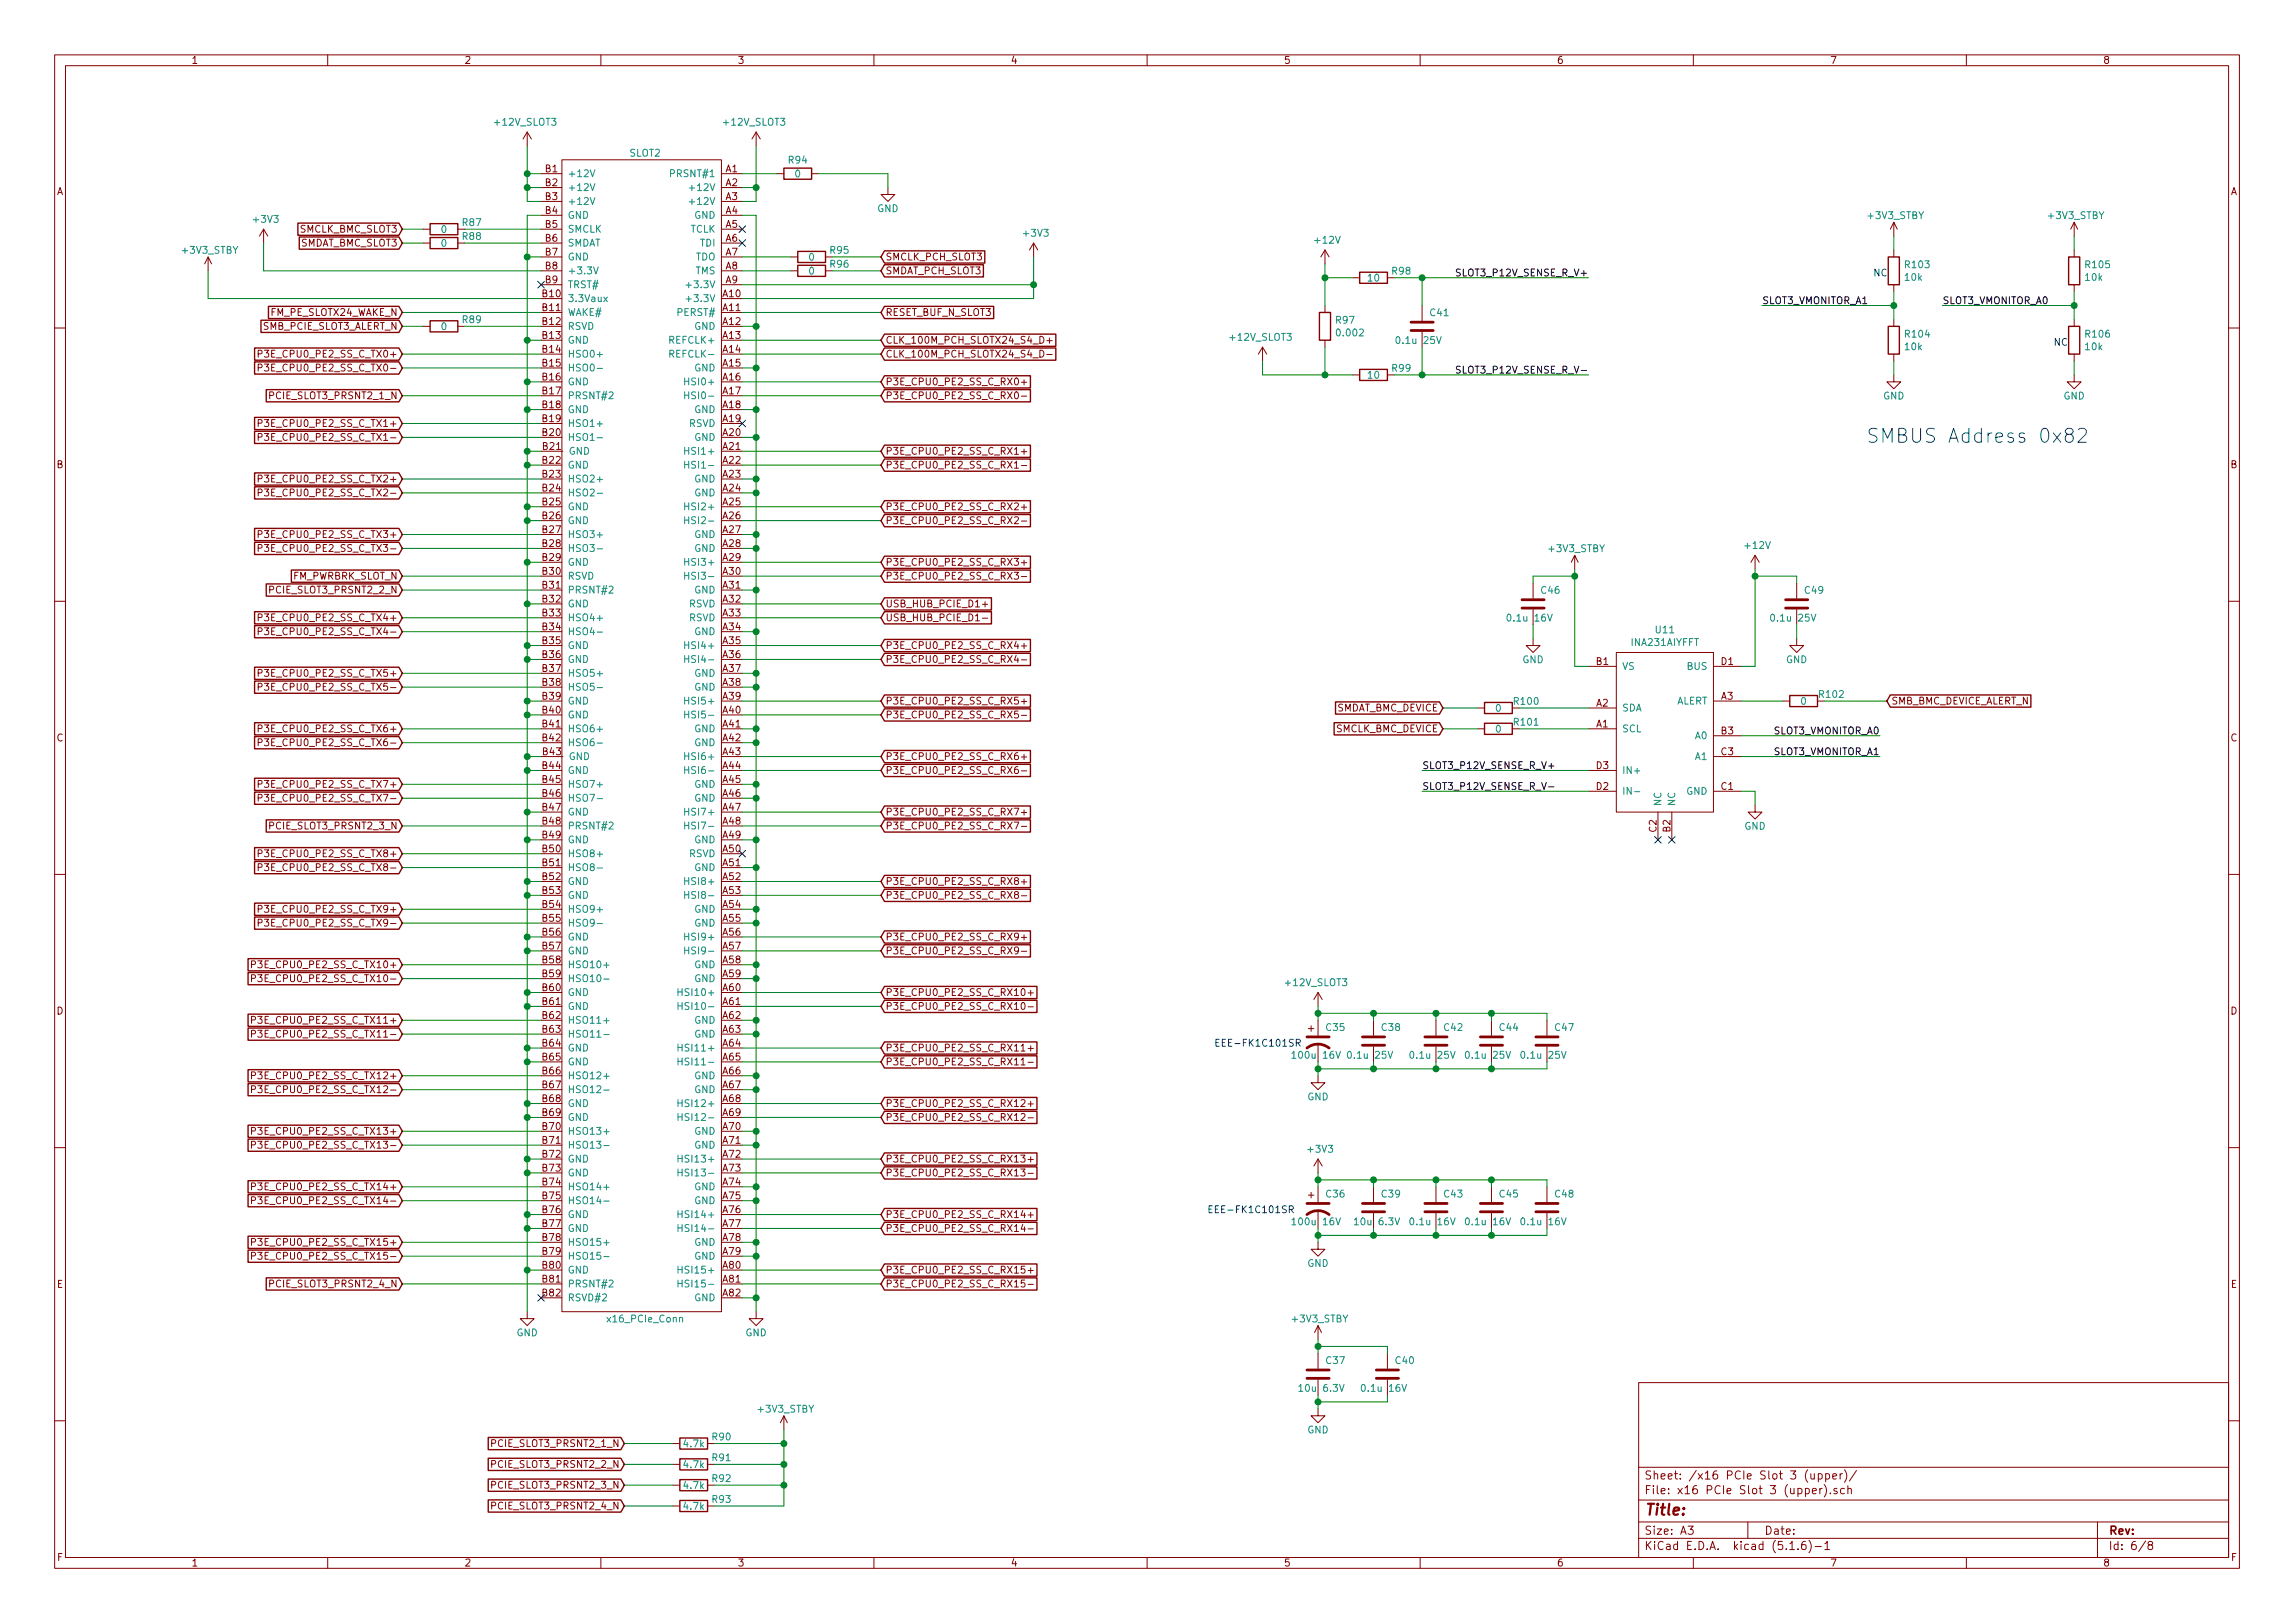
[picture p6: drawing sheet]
<svg xmlns="http://www.w3.org/2000/svg" width="420mm" height="297mm" viewBox="0 0 420 297" stroke-linecap="round" stroke-linejoin="round" font-family="sans-serif">
<defs><g id="words">
<text font-size="3.5" fill="#0000c2" x="341.6" y="81.1">SMBUS Address 0x82</text>
<text font-size="2.8" fill="#840000" x="301" y="277.3">Title:</text>
<g font-size="2.1" fill="#840000">
<text x="301" y="273.5">File: x16 PCIe Slot 3 (upper).sch</text>
<text x="301" y="270.8">Sheet: /x16 PCIe Slot 3 (upper)/</text>
<text x="301" y="280.9">Size: A3</text>
<text x="323" y="280.9">Date:</text>
<text x="386" y="280.9">Rev:</text>
<text x="301" y="283.7">KiCad E.D.A. kicad (5.1.6)-1</text>
<text x="386" y="283.7">Id: 6/8</text>
</g>
<g font-size="1.8" fill="#840000">
<text x="35" y="11.7">1</text>
<text x="85" y="11.7">2</text>
<text x="135" y="11.7">3</text>
<text x="185" y="11.7">4</text>
<text x="235" y="11.7">5</text>
<text x="285" y="11.7">6</text>
<text x="335" y="11.7">7</text>
<text x="385" y="11.7">8</text>
<text x="10.4" y="35.7">A</text>
<text x="99.8" y="31.5">B1</text>
<text x="99.8" y="34.1">B2</text>
<text x="132.9" y="31.5">A1</text>
<text x="132.9" y="34.1">A2</text>
<text x="408.4" y="35.7">A</text>
<text x="99.8" y="36.6">B3</text>
<text x="99.8" y="39.2">B4</text>
<text x="99.8" y="41.7">B5</text>
<text x="132.9" y="36.6">A3</text>
<text x="132.9" y="39.2">A4</text>
<text x="132.9" y="41.7">A5</text>
<text x="54.9" y="42.6">SMCLK_BMC_SLOT3</text>
<text x="54.9" y="45.1">SMDAT_BMC_SLOT3</text>
<text x="99.8" y="44.2">B6</text>
<text x="99.8" y="46.8">B7</text>
<text x="132.9" y="44.2">A6</text>
<text x="132.9" y="46.8">A7</text>
<text x="162.1" y="47.7">SMCLK_PCH_SLOT3</text>
<text x="99.8" y="49.3">B8</text>
<text x="99.8" y="51.9">B9</text>
<text x="132.9" y="49.3">A8</text>
<text x="132.9" y="51.9">A9</text>
<text x="162.1" y="50.2">SMDAT_PCH_SLOT3</text>
<text x="49.5" y="57.8">FM_PE_SLOTX24_WAKE_N</text>
<text x="99.3" y="54.4">B10</text>
<text x="99.3" y="56.9">B11</text>
<text x="99.3" y="59.5">B12</text>
<text x="132.4" y="54.4">A10</text>
<text x="132.4" y="56.9">A11</text>
<text x="132.4" y="59.5">A12</text>
<text x="162.1" y="57.8">RESET_BUF_N_SLOT3</text>
<text x="48" y="60.4">SMB_PCIE_SLOT3_ALERT_N</text>
<text x="48.6" y="65.4">P3E_CPU0_PE2_SS_C_TX0+</text>
<text x="99.3" y="62">B13</text>
<text x="99.3" y="64.6">B14</text>
<text x="132.4" y="62">A13</text>
<text x="132.4" y="64.6">A14</text>
<text x="162.1" y="62.9">CLK_100M_PCH_SLOTX24_S4_D+</text>
<text x="162.1" y="65.4">CLK_100M_PCH_SLOTX24_S4_D-</text>
<text x="49.1" y="68">P3E_CPU0_PE2_SS_C_TX0-</text>
<text x="99.3" y="67.1">B15</text>
<text x="99.3" y="69.6">B16</text>
<text x="132.4" y="67.1">A15</text>
<text x="132.4" y="69.6">A16</text>
<text x="162.1" y="70.5">P3E_CPU0_PE2_SS_C_RX0+</text>
<text x="49.9" y="73.1">PCIE_SLOT3_PRSNT2_1_N</text>
<text x="99.3" y="72.2">B17</text>
<text x="99.3" y="74.7">B18</text>
<text x="99.3" y="77.3">B19</text>
<text x="132.4" y="72.2">A17</text>
<text x="132.4" y="74.7">A18</text>
<text x="132.4" y="77.3">A19</text>
<text x="162.1" y="73.1">P3E_CPU0_PE2_SS_C_RX0-</text>
<text x="48.6" y="78.1">P3E_CPU0_PE2_SS_C_TX1+</text>
<text x="49.1" y="80.7">P3E_CPU0_PE2_SS_C_TX1-</text>
<text x="99.3" y="79.8">B20</text>
<text x="99.4" y="82.3">B21</text>
<text x="132.4" y="79.8">A20</text>
<text x="132.4" y="82.3">A21</text>
<text x="162.1" y="83.2">P3E_CPU0_PE2_SS_C_RX1+</text>
<text x="10.4" y="85.7">B</text>
<text x="48.6" y="88.3">P3E_CPU0_PE2_SS_C_TX2+</text>
<text x="99.3" y="84.9">B22</text>
<text x="99.3" y="87.4">B23</text>
<text x="99.3" y="90">B24</text>
<text x="132.4" y="84.9">A22</text>
<text x="132.4" y="87.4">A23</text>
<text x="132.4" y="90">A24</text>
<text x="162.1" y="85.8">P3E_CPU0_PE2_SS_C_RX1-</text>
<text x="408.4" y="85.7">B</text>
<text x="49.1" y="90.8">P3E_CPU0_PE2_SS_C_TX2-</text>
<text x="99.3" y="92.5">B25</text>
<text x="99.3" y="95">B26</text>
<text x="132.4" y="92.5">A25</text>
<text x="132.4" y="95">A26</text>
<text x="162.1" y="93.4">P3E_CPU0_PE2_SS_C_RX2+</text>
<text x="162.1" y="95.9">P3E_CPU0_PE2_SS_C_RX2-</text>
<text x="48.6" y="98.5">P3E_CPU0_PE2_SS_C_TX3+</text>
<text x="49.1" y="101">P3E_CPU0_PE2_SS_C_TX3-</text>
<text x="99.3" y="97.6">B27</text>
<text x="99.3" y="100.1">B28</text>
<text x="132.4" y="97.6">A27</text>
<text x="132.4" y="100.1">A28</text>
<text x="53.4" y="106.1">FM_PWRBRK_SLOT_N</text>
<text x="99.3" y="102.7">B29</text>
<text x="99.3" y="105.2">B30</text>
<text x="99.3" y="107.7">B31</text>
<text x="132.4" y="102.7">A29</text>
<text x="132.4" y="105.2">A30</text>
<text x="132.4" y="107.7">A31</text>
<text x="162.1" y="106.1">P3E_CPU0_PE2_SS_C_RX3-</text>
<text x="162.1" y="103.5">P3E_CPU0_PE2_SS_C_RX3+</text>
<text x="48.6" y="113.7">P3E_CPU0_PE2_SS_C_TX4+</text>
<text x="49.9" y="108.6">PCIE_SLOT3_PRSNT2_2_N</text>
<text x="99.3" y="110.3">B32</text>
<text x="99.3" y="112.8">B33</text>
<text x="132.4" y="110.3">A32</text>
<text x="132.4" y="112.8">A33</text>
<text x="162.1" y="111.2">USB_HUB_PCIE_D1+</text>
<text x="162.1" y="113.7">USB_HUB_PCIE_D1-</text>
<text x="49.1" y="116.2">P3E_CPU0_PE2_SS_C_TX4-</text>
<text x="99.3" y="115.4">B34</text>
<text x="99.3" y="117.9">B35</text>
<text x="132.4" y="115.4">A34</text>
<text x="132.4" y="117.9">A35</text>
<text x="162.1" y="118.8">P3E_CPU0_PE2_SS_C_RX4+</text>
<text x="48.6" y="123.9">P3E_CPU0_PE2_SS_C_TX5+</text>
<text x="99.3" y="120.4">B36</text>
<text x="99.3" y="123">B37</text>
<text x="99.3" y="125.5">B38</text>
<text x="132.4" y="120.4">A36</text>
<text x="132.4" y="123">A37</text>
<text x="132.4" y="125.5">A38</text>
<text x="162.1" y="121.3">P3E_CPU0_PE2_SS_C_RX4-</text>
<text x="292.3" y="121.7">B1</text>
<text x="315.1" y="121.7">D1</text>
<text x="49.1" y="126.4">P3E_CPU0_PE2_SS_C_TX5-</text>
<text x="99.3" y="128.1">B39</text>
<text x="99.3" y="130.6">B40</text>
<text x="132.4" y="128.1">A39</text>
<text x="132.4" y="130.6">A40</text>
<text x="162.1" y="128.9">P3E_CPU0_PE2_SS_C_RX5+</text>
<text x="162.1" y="131.5">P3E_CPU0_PE2_SS_C_RX5-</text>
<text x="244.5" y="130.2">SMDAT_BMC_DEVICE</text>
<text x="292.3" y="129.3">A2</text>
<text x="315.1" y="128.1">A3</text>
<text x="346.2" y="128.9">SMB_BMC_DEVICE_ALERT_N</text>
<text x="10.4" y="135.7">C</text>
<text x="48.6" y="134">P3E_CPU0_PE2_SS_C_TX6+</text>
<text x="49.1" y="136.6">P3E_CPU0_PE2_SS_C_TX6-</text>
<text x="99.3" y="133.1">B41</text>
<text x="99.3" y="135.7">B42</text>
<text x="132.4" y="133.1">A41</text>
<text x="132.4" y="135.7">A42</text>
<text x="244.5" y="134">SMCLK_BMC_DEVICE</text>
<text x="292.3" y="133.1">A1</text>
<text x="315.1" y="134.4">B3</text>
<text x="408.4" y="135.7">C</text>
<text x="99.3" y="140.8">B44</text>
<text x="99.3" y="143.3">B45</text>
<text x="99.4" y="138.2">B43</text>
<text x="132.4" y="138.2">A43</text>
<text x="132.4" y="140.8">A44</text>
<text x="132.4" y="143.3">A45</text>
<text x="162.1" y="139.1">P3E_CPU0_PE2_SS_C_RX6+</text>
<text x="162.1" y="141.6">P3E_CPU0_PE2_SS_C_RX6-</text>
<text x="292.3" y="140.8">D3</text>
<text x="315.1" y="138.2">C3</text>
<text x="48.6" y="144.2">P3E_CPU0_PE2_SS_C_TX7+</text>
<text x="49.1" y="146.7">P3E_CPU0_PE2_SS_C_TX7-</text>
<text x="99.3" y="145.8">B46</text>
<text x="99.3" y="148.4">B47</text>
<text x="132.4" y="145.8">A46</text>
<text x="132.4" y="148.4">A47</text>
<text x="162.1" y="149.3">P3E_CPU0_PE2_SS_C_RX7+</text>
<text x="292.3" y="144.6">D2</text>
<text x="315.1" y="144.6">C1</text>
<text x="49.9" y="151.8">PCIE_SLOT3_PRSNT2_3_N</text>
<text x="99.3" y="150.9">B48</text>
<text x="99.3" y="153.5">B49</text>
<text x="99.3" y="156">B50</text>
<text x="132.4" y="150.9">A48</text>
<text x="132.4" y="153.5">A49</text>
<text x="132.4" y="156">A50</text>
<text x="162.1" y="151.8">P3E_CPU0_PE2_SS_C_RX7-</text>
<text x="303.3" y="152.3" transform="rotate(-90 303.3 152.3)">C2</text>
<text x="305.8" y="152.3" transform="rotate(-90 305.8 152.3)">B2</text>
<text x="48.6" y="156.9">P3E_CPU0_PE2_SS_C_TX8+</text>
<text x="49.1" y="159.4">P3E_CPU0_PE2_SS_C_TX8-</text>
<text x="99.3" y="158.5">B51</text>
<text x="99.3" y="161.1">B52</text>
<text x="132.4" y="158.5">A51</text>
<text x="132.4" y="161.1">A52</text>
<text x="162.1" y="162">P3E_CPU0_PE2_SS_C_RX8+</text>
<text x="48.6" y="167">P3E_CPU0_PE2_SS_C_TX9+</text>
<text x="99.3" y="163.6">B53</text>
<text x="99.3" y="166.2">B54</text>
<text x="132.4" y="163.6">A53</text>
<text x="132.4" y="166.2">A54</text>
<text x="162.1" y="164.5">P3E_CPU0_PE2_SS_C_RX8-</text>
<text x="49.1" y="169.6">P3E_CPU0_PE2_SS_C_TX9-</text>
<text x="99.3" y="168.7">B55</text>
<text x="99.3" y="171.2">B56</text>
<text x="99.3" y="173.8">B57</text>
<text x="132.4" y="168.7">A55</text>
<text x="132.4" y="171.2">A56</text>
<text x="132.4" y="173.8">A57</text>
<text x="162.1" y="172.1">P3E_CPU0_PE2_SS_C_RX9+</text>
<text x="47.7" y="177.2">P3E_CPU0_PE2_SS_C_TX10+</text>
<text x="48.1" y="179.7">P3E_CPU0_PE2_SS_C_TX10-</text>
<text x="99.3" y="176.3">B58</text>
<text x="99.3" y="178.9">B59</text>
<text x="132.4" y="176.3">A58</text>
<text x="132.4" y="178.9">A59</text>
<text x="162.1" y="174.7">P3E_CPU0_PE2_SS_C_RX9-</text>
<text x="10.4" y="185.7">D</text>
<text x="99.3" y="181.4">B60</text>
<text x="99.3" y="183.9">B61</text>
<text x="132.4" y="181.4">A60</text>
<text x="132.4" y="183.9">A61</text>
<text x="162.1" y="182.3">P3E_CPU0_PE2_SS_C_RX10+</text>
<text x="162.1" y="184.8">P3E_CPU0_PE2_SS_C_RX10-</text>
<text x="408.4" y="185.7">D</text>
<text x="47.7" y="187.4">P3E_CPU0_PE2_SS_C_TX11+</text>
<text x="48.1" y="189.9">P3E_CPU0_PE2_SS_C_TX11-</text>
<text x="99.3" y="186.5">B62</text>
<text x="99.3" y="189">B63</text>
<text x="99.3" y="191.6">B64</text>
<text x="132.4" y="186.5">A62</text>
<text x="132.4" y="189">A63</text>
<text x="132.4" y="191.6">A64</text>
<text x="47.7" y="197.5">P3E_CPU0_PE2_SS_C_TX12+</text>
<text x="99.3" y="194.1">B65</text>
<text x="99.3" y="196.6">B66</text>
<text x="132.4" y="194.1">A65</text>
<text x="132.4" y="196.6">A66</text>
<text x="162.1" y="192.4">P3E_CPU0_PE2_SS_C_RX11+</text>
<text x="162.1" y="195">P3E_CPU0_PE2_SS_C_RX11-</text>
<text x="48.1" y="200.1">P3E_CPU0_PE2_SS_C_TX12-</text>
<text x="99.3" y="199.2">B67</text>
<text x="99.3" y="201.7">B68</text>
<text x="132.4" y="199.2">A67</text>
<text x="132.4" y="201.7">A68</text>
<text x="162.1" y="202.6">P3E_CPU0_PE2_SS_C_RX12+</text>
<text x="47.7" y="207.7">P3E_CPU0_PE2_SS_C_TX13+</text>
<text x="99.3" y="204.3">B69</text>
<text x="99.3" y="206.8">B70</text>
<text x="99.3" y="209.3">B71</text>
<text x="132.4" y="204.3">A69</text>
<text x="132.4" y="206.8">A70</text>
<text x="132.4" y="209.3">A71</text>
<text x="162.1" y="205.1">P3E_CPU0_PE2_SS_C_RX12-</text>
<text x="48.1" y="210.2">P3E_CPU0_PE2_SS_C_TX13-</text>
<text x="99.3" y="211.9">B72</text>
<text x="99.3" y="214.4">B73</text>
<text x="132.4" y="211.9">A72</text>
<text x="132.4" y="214.4">A73</text>
<text x="162.1" y="212.8">P3E_CPU0_PE2_SS_C_RX13+</text>
<text x="162.1" y="215.3">P3E_CPU0_PE2_SS_C_RX13-</text>
<text x="47.7" y="217.8">P3E_CPU0_PE2_SS_C_TX14+</text>
<text x="48.1" y="220.4">P3E_CPU0_PE2_SS_C_TX14-</text>
<text x="99.3" y="217">B74</text>
<text x="99.3" y="219.5">B75</text>
<text x="132.4" y="217">A74</text>
<text x="132.4" y="219.5">A75</text>
<text x="99.3" y="222">B76</text>
<text x="99.3" y="224.6">B77</text>
<text x="99.3" y="227.1">B78</text>
<text x="132.4" y="222">A76</text>
<text x="132.4" y="224.6">A77</text>
<text x="132.4" y="227.1">A78</text>
<text x="162.1" y="222.9">P3E_CPU0_PE2_SS_C_RX14+</text>
<text x="162.1" y="225.5">P3E_CPU0_PE2_SS_C_RX14-</text>
<text x="47.7" y="228">P3E_CPU0_PE2_SS_C_TX15+</text>
<text x="48.1" y="230.5">P3E_CPU0_PE2_SS_C_TX15-</text>
<text x="99.3" y="229.7">B79</text>
<text x="99.3" y="232.2">B80</text>
<text x="132.4" y="229.7">A79</text>
<text x="132.4" y="232.2">A80</text>
<text x="162.1" y="233.1">P3E_CPU0_PE2_SS_C_RX15+</text>
<text x="10.4" y="235.7">E</text>
<text x="49.9" y="235.6">PCIE_SLOT3_PRSNT2_4_N</text>
<text x="99.3" y="234.7">B81</text>
<text x="99.3" y="237.3">B82</text>
<text x="132.4" y="234.7">A81</text>
<text x="132.4" y="237.3">A82</text>
<text x="162.1" y="235.6">P3E_CPU0_PE2_SS_C_RX15-</text>
<text x="408.4" y="235.7">E</text>
<text x="90.5" y="268.6">PCIE_SLOT3_PRSNT2_2_N</text>
<text x="90.5" y="264.8">PCIE_SLOT3_PRSNT2_1_N</text>
<text x="90.5" y="272.5">PCIE_SLOT3_PRSNT2_3_N</text>
<text x="90.5" y="276.3">PCIE_SLOT3_PRSNT2_4_N</text>
<text x="10.5" y="285.7">F</text>
<text x="35" y="286.7">1</text>
<text x="85" y="286.7">2</text>
<text x="135" y="286.7">3</text>
<text x="185" y="286.7">4</text>
<text x="235" y="286.7">5</text>
<text x="285" y="286.7">6</text>
<text x="335" y="286.7">7</text>
<text x="385" y="286.7">8</text>
<text x="408.5" y="285.7">F</text>
</g>
<g font-size="1.8" fill="#008484">
<text x="90.7" y="23">+12V_SLOT3</text>
<text x="132.6" y="23">+12V_SLOT3</text>
<text x="115.3" y="28.7">SLOT2</text>
<text x="144.4" y="29.9">R94</text>
<text x="103.9" y="32.4">+12V</text>
<text x="103.9" y="35">+12V</text>
<text x="123.1" y="32.4">PRSNT#1</text>
<text x="126.9" y="35">+12V</text>
<text x="145.6" y="32.5">0</text>
<text x="46.6" y="40.8">+3V3</text>
<text x="84.7" y="41.4">R87</text>
<text x="103.9" y="37.5">+12V</text>
<text x="103.9" y="40">GND</text>
<text x="126.9" y="37.5">+12V</text>
<text x="127.1" y="40">GND</text>
<text x="160.6" y="38.8">GND</text>
<text x="342.1" y="40.1">+3V3_STBY</text>
<text x="375.1" y="40.1">+3V3_STBY</text>
<text x="33.5" y="46.4">+3V3_STBY</text>
<text x="80.8" y="45.2">0</text>
<text x="80.8" y="42.6">0</text>
<text x="84.7" y="43.9">R88</text>
<text x="103.9" y="42.6">SMCLK</text>
<text x="103.9" y="45.1">SMDAT</text>
<text x="103.9" y="47.7">GND</text>
<text x="126.3" y="42.6">TCLK</text>
<text x="127.3" y="47.7">TDO</text>
<text x="128.2" y="45.1">TDI</text>
<text x="148.1" y="47.7">0</text>
<text x="152" y="46.4">R95</text>
<text x="187.5" y="43.3">+3V3</text>
<text x="240.9" y="44.6">+12V</text>
<text x="103.9" y="50.2">+3.3V</text>
<text x="103.9" y="52.7">TRST#</text>
<text x="126.4" y="52.7">+3.3V</text>
<text x="127.3" y="50.2">TMS</text>
<text x="148.1" y="50.3">0</text>
<text x="152" y="49">R96</text>
<text x="250.5" y="51.5">10</text>
<text x="254.9" y="50.3">R98</text>
<text x="348.8" y="51.4">10k</text>
<text x="348.9" y="49.1">R103</text>
<text x="381.8" y="51.4">10k</text>
<text x="381.9" y="49.1">R105</text>
<text x="84.7" y="59.1">R89</text>
<text x="103.9" y="55.3">3.3Vaux</text>
<text x="103.9" y="57.8">WAKE#</text>
<text x="124.2" y="57.8">PERST#</text>
<text x="126.4" y="55.3">+3.3V</text>
<text x="244.6" y="59.2">R97</text>
<text x="261.9" y="57.9">C41</text>
<text x="80.8" y="60.4">0</text>
<text x="103.9" y="60.4">RSVD</text>
<text x="103.9" y="62.9">GND</text>
<text x="103.9" y="65.4">HSO0+</text>
<text x="122.9" y="62.9">REFCLK+</text>
<text x="123.3" y="65.4">REFCLK-</text>
<text x="127.1" y="60.4">GND</text>
<text x="225.3" y="62.4">+12V_SLOT3</text>
<text x="244.9" y="61.6">0.002</text>
<text x="256.1" y="63">0.1u 25V</text>
<text x="348.8" y="64.1">10k</text>
<text x="348.9" y="61.8">R104</text>
<text x="381.8" y="64.1">10k</text>
<text x="381.9" y="61.8">R106</text>
<text x="103.9" y="68">HSO0-</text>
<text x="103.9" y="70.5">GND</text>
<text x="126.1" y="70.5">HSI0+</text>
<text x="127.1" y="68">GND</text>
<text x="250.5" y="69.3">10</text>
<text x="254.9" y="68">R99</text>
<text x="103.9" y="73.1">PRSNT#2</text>
<text x="103.9" y="75.6">GND</text>
<text x="126.5" y="73.1">HSI0-</text>
<text x="127.1" y="75.6">GND</text>
<text x="344.8" y="73.1">GND</text>
<text x="377.8" y="73.1">GND</text>
<text x="103.9" y="78.1">HSO1+</text>
<text x="103.9" y="80.7">HSO1-</text>
<text x="104.1" y="83.2">GND</text>
<text x="126.1" y="83.2">HSI1+</text>
<text x="126.2" y="78.1">RSVD</text>
<text x="127.1" y="80.7">GND</text>
<text x="103.9" y="85.8">GND</text>
<text x="103.9" y="88.3">HSO2+</text>
<text x="126.5" y="85.8">HSI1-</text>
<text x="127.1" y="88.3">GND</text>
<text x="103.9" y="90.8">HSO2-</text>
<text x="103.9" y="93.4">GND</text>
<text x="103.9" y="95.9">GND</text>
<text x="126.1" y="93.4">HSI2+</text>
<text x="126.5" y="95.9">HSI2-</text>
<text x="127.1" y="90.8">GND</text>
<text x="103.9" y="98.5">HSO3+</text>
<text x="103.9" y="101">HSO3-</text>
<text x="127.1" y="98.5">GND</text>
<text x="127.1" y="101">GND</text>
<text x="283.6" y="101.1">+3V3_STBY</text>
<text x="319.6" y="100.5">+12V</text>
<text x="103.9" y="103.5">GND</text>
<text x="103.9" y="106.1">RSVD</text>
<text x="126.1" y="103.5">HSI3+</text>
<text x="126.5" y="106.1">HSI3-</text>
<text x="103.9" y="108.6">PRSNT#2</text>
<text x="103.9" y="111.2">GND</text>
<text x="103.9" y="113.7">HSO4+</text>
<text x="126.2" y="111.2">RSVD</text>
<text x="126.2" y="113.7">RSVD</text>
<text x="127.1" y="108.6">GND</text>
<text x="276.4" y="113.8">0.1u 16V</text>
<text x="282.2" y="108.7">C46</text>
<text x="324.7" y="113.8">0.1u 25V</text>
<text x="330.5" y="108.7">C49</text>
<text x="103.9" y="116.2">HSO4-</text>
<text x="103.9" y="118.8">GND</text>
<text x="126.1" y="118.8">HSI4+</text>
<text x="127.1" y="116.2">GND</text>
<text x="298.7" y="118.2">INA231AIYFFT</text>
<text x="303.2" y="115.9">U11</text>
<text x="103.9" y="121.3">GND</text>
<text x="103.9" y="123.9">HSO5+</text>
<text x="126.5" y="121.3">HSI4-</text>
<text x="127.1" y="123.9">GND</text>
<text x="278.7" y="121.4">GND</text>
<text x="296.9" y="122.6">VS</text>
<text x="308.9" y="122.6">BUS</text>
<text x="327" y="121.4">GND</text>
<text x="103.9" y="126.4">HSO5-</text>
<text x="103.9" y="128.9">GND</text>
<text x="103.9" y="131.5">GND</text>
<text x="126.1" y="128.9">HSI5+</text>
<text x="126.5" y="131.5">HSI5-</text>
<text x="127.1" y="126.4">GND</text>
<text x="273.8" y="130.3">0</text>
<text x="277.3" y="129">R100</text>
<text x="296.9" y="130.2">SDA</text>
<text x="306.8" y="128.9">ALERT</text>
<text x="329.7" y="129">0</text>
<text x="333.2" y="127.7">R102</text>
<text x="103.9" y="134">HSO6+</text>
<text x="103.9" y="136.6">HSO6-</text>
<text x="127.1" y="134">GND</text>
<text x="127.1" y="136.6">GND</text>
<text x="273.8" y="134.1">0</text>
<text x="277.3" y="132.8">R101</text>
<text x="296.9" y="134">SCL</text>
<text x="310.4" y="135.3">A0</text>
<text x="103.9" y="141.6">GND</text>
<text x="104.1" y="139.1">GND</text>
<text x="126.1" y="139.1">HSI6+</text>
<text x="126.5" y="141.6">HSI6-</text>
<text x="296.9" y="141.6">IN+</text>
<text x="310.4" y="139.1">A1</text>
<text x="103.9" y="144.2">HSO7+</text>
<text x="103.9" y="146.7">HSO7-</text>
<text x="103.9" y="149.3">GND</text>
<text x="126.1" y="149.3">HSI7+</text>
<text x="127.1" y="144.2">GND</text>
<text x="127.1" y="146.7">GND</text>
<text x="296.9" y="145.5">IN-</text>
<text x="304.2" y="147.6" transform="rotate(-90 304.2 147.6)">NC</text>
<text x="306.7" y="147.6" transform="rotate(-90 306.7 147.6)">NC</text>
<text x="308.7" y="145.5">GND</text>
<text x="103.9" y="151.8">PRSNT#2</text>
<text x="103.9" y="154.3">GND</text>
<text x="126.5" y="151.8">HSI7-</text>
<text x="127.1" y="154.3">GND</text>
<text x="319.4" y="151.9">GND</text>
<text x="103.9" y="156.9">HSO8+</text>
<text x="103.9" y="159.4">HSO8-</text>
<text x="103.9" y="162">GND</text>
<text x="126.1" y="162">HSI8+</text>
<text x="126.2" y="156.9">RSVD</text>
<text x="127.1" y="159.4">GND</text>
<text x="103.9" y="164.5">GND</text>
<text x="103.9" y="167">HSO9+</text>
<text x="126.5" y="164.5">HSI8-</text>
<text x="127.1" y="167">GND</text>
<text x="103.9" y="169.6">HSO9-</text>
<text x="103.9" y="172.1">GND</text>
<text x="126.1" y="172.1">HSI9+</text>
<text x="127.1" y="169.6">GND</text>
<text x="103.9" y="174.7">GND</text>
<text x="103.9" y="177.2">HSO10+</text>
<text x="103.9" y="179.7">HSO10-</text>
<text x="126.5" y="174.7">HSI9-</text>
<text x="127.1" y="177.2">GND</text>
<text x="127.1" y="179.7">GND</text>
<text x="103.9" y="182.3">GND</text>
<text x="103.9" y="184.8">GND</text>
<text x="125.1" y="182.3">HSI10+</text>
<text x="125.6" y="184.8">HSI10-</text>
<text x="235.5" y="180.5">+12V_SLOT3</text>
<text x="103.9" y="187.4">HSO11+</text>
<text x="103.9" y="189.9">HSO11-</text>
<text x="127.1" y="187.4">GND</text>
<text x="127.1" y="189.9">GND</text>
<text x="242.8" y="188.7">C35</text>
<text x="253" y="188.7">C38</text>
<text x="264.4" y="188.7">C42</text>
<text x="274.6" y="188.7">C44</text>
<text x="284.8" y="188.7">C47</text>
<text x="103.9" y="192.4">GND</text>
<text x="103.9" y="195">GND</text>
<text x="103.9" y="197.5">HSO12+</text>
<text x="125.1" y="192.4">HSI11+</text>
<text x="125.6" y="195">HSI11-</text>
<text x="127.1" y="197.5">GND</text>
<text x="237.1" y="193.8">100u 16V</text>
<text x="247.2" y="193.8">0.1u 25V</text>
<text x="258.6" y="193.8">0.1u 25V</text>
<text x="268.8" y="193.8">0.1u 25V</text>
<text x="278.9" y="193.8">0.1u 25V</text>
<text x="103.9" y="200.1">HSO12-</text>
<text x="103.9" y="202.6">GND</text>
<text x="125.1" y="202.6">HSI12+</text>
<text x="127.1" y="200.1">GND</text>
<text x="239.3" y="201.4">GND</text>
<text x="103.9" y="205.1">GND</text>
<text x="103.9" y="207.7">HSO13+</text>
<text x="125.6" y="205.1">HSI12-</text>
<text x="127.1" y="207.7">GND</text>
<text x="103.9" y="210.2">HSO13-</text>
<text x="103.9" y="212.8">GND</text>
<text x="103.9" y="215.3">GND</text>
<text x="125.1" y="212.8">HSI13+</text>
<text x="125.6" y="215.3">HSI13-</text>
<text x="127.1" y="210.2">GND</text>
<text x="239.6" y="211">+3V3</text>
<text x="103.9" y="217.8">HSO14+</text>
<text x="103.9" y="220.4">HSO14-</text>
<text x="127.1" y="217.8">GND</text>
<text x="127.1" y="220.4">GND</text>
<text x="242.8" y="219.2">C36</text>
<text x="253" y="219.2">C39</text>
<text x="264.4" y="219.2">C43</text>
<text x="274.6" y="219.2">C45</text>
<text x="284.8" y="219.2">C48</text>
<text x="103.9" y="222.9">GND</text>
<text x="103.9" y="225.5">GND</text>
<text x="125.1" y="222.9">HSI14+</text>
<text x="125.6" y="225.5">HSI14-</text>
<text x="237.1" y="224.2">100u 16V</text>
<text x="248.5" y="224.2">10u 6.3V</text>
<text x="258.6" y="224.2">0.1u 16V</text>
<text x="268.8" y="224.2">0.1u 16V</text>
<text x="278.9" y="224.2">0.1u 16V</text>
<text x="103.9" y="228">HSO15+</text>
<text x="103.9" y="230.5">HSO15-</text>
<text x="103.9" y="233.1">GND</text>
<text x="125.1" y="233.1">HSI15+</text>
<text x="127.1" y="228">GND</text>
<text x="127.1" y="230.5">GND</text>
<text x="239.3" y="231.9">GND</text>
<text x="103.9" y="235.6">PRSNT#2</text>
<text x="103.9" y="238.2">RSVD#2</text>
<text x="125.6" y="235.6">HSI15-</text>
<text x="127.1" y="238.2">GND</text>
<text x="94.6" y="244.6">GND</text>
<text x="111.4" y="242">x16_PCIe_Conn</text>
<text x="136.5" y="244.6">GND</text>
<text x="236.7" y="242">+3V3_STBY</text>
<text x="242.8" y="249.6">C37</text>
<text x="255.5" y="249.6">C40</text>
<text x="238.3" y="254.7">10u 6.3V</text>
<text x="249.7" y="254.7">0.1u 16V</text>
<text x="130.5" y="263.6">R90</text>
<text x="138.9" y="258.5">+3V3_STBY</text>
<text x="239.3" y="262.3">GND</text>
<text x="125.3" y="264.9">4.7k</text>
<text x="125.3" y="268.7">4.7k</text>
<text x="130.5" y="267.4">R91</text>
<text x="125.3" y="272.5">4.7k</text>
<text x="130.5" y="271.2">R92</text>
<text x="130.5" y="275">R93</text>
<text x="125.3" y="276.3">4.7k</text>
</g>
<g font-size="1.8">
<text x="267.4" y="50.6">SLOT3_P12V_SENSE_R_V+</text>
<text x="322.6" y="55.7">SLOT3_VMONITOR_A1</text>
<text x="355.6" y="55.7">SLOT3_VMONITOR_A0</text>
<text x="267.8" y="68.4">SLOT3_P12V_SENSE_R_V-</text>
<text x="324.7" y="134.4">SLOT3_VMONITOR_A0</text>
<text x="260.3" y="140.8">SLOT3_P12V_SENSE_R_V+</text>
<text x="324.7" y="138.2">SLOT3_VMONITOR_A1</text>
<text x="260.3" y="144.6">SLOT3_P12V_SENSE_R_V-</text>
</g>
<g font-size="1.8" fill="#0000c2">
<text x="342.9" y="50.6">NC</text>
<text x="375.9" y="63.3">NC</text>
<text x="222.2" y="191.6">EEE-FK1C101SR</text>
<text x="221" y="222">EEE-FK1C101SR</text>
</g>
</g></defs>
<g fill="none" stroke="#840000" stroke-width=".18">
<path d="M10 10h400v277h-400zM12 12h396v273.1h-396zM60 10v2M110 10v2M160 10v2M210 10v2M260 10v2M310 10v2M360 10v2M96.5 24.2l-.7 1.2M96.5 24.2v2.5M96.5 24.2l.8 1.2"/>
<path d="M99.1 31.8h3.8M99.1 34.3h3.8M99.1 36.9h3.8M99.1 39.4h3.8M102.9 29.2h29.2v210.9h-29.2zM132.1 31.8h3.8M132.1 34.3h3.8M132.1 36.9h3.8M132.1 39.4h3.8M138.4 24.2l-.7 1.2M138.4 24.2v2.5M138.4 24.2l.8 1.2"/>
<path d="M142.2 31.8h1.3M148.6 31.8h1.3M162.6 34.3v1.3h1.2l-1.2 1.3-1.3-1.3h1.3M38.1 47l-.6 1.3M38.7 48.3l-.6-1.3v2.6M48.3 41.9l-.8 1.3M48.3 41.9v2.6M48.3 41.9l.7 1.3M77.5 59.7h1.2M77.5 44.5h1.2M77.5 41.9h1.2M83.8 59.7h1.3"/>
<path d="M83.8 44.5h1.3M83.8 41.9h1.3M99.1 59.7h3.8M99.1 49.6h3.8M99.1 47h3.8M99.1 44.5h3.8M99.1 41.9h3.8M99.1 54.6h3.8M99.1 57.2h3.8M99.1 52.1h3.8M132.1 59.7h3.8M132.1 49.6h3.8"/>
<path d="M132.1 47h3.8M132.1 44.5h3.8M132.1 41.9h3.8M132.1 54.6h3.8M132.1 57.2h3.8M132.1 52.1h3.8M144.8 49.6h1.2M144.8 47h1.2M151.1 49.6h1.3M151.1 47h1.3M189.2 44.5l-.7 1.3M189.2 44.5v2.5"/>
<path d="M189.2 44.5l.8 1.3M242.6 45.8v2.5M242.6 55.9v1.3M242.6 45.8l-.8 1.2M242.6 45.8l.7 1.2M247.6 50.8h1.3M254 50.8h1.3M260.3 55.9v2.8M346.7 40.7l-.6 1.2M346.7 45.8v1.2M346.7 52.1v1.3M346.7 58.5v1.2"/>
<path d="M347.3 41.9l-.6-1.2v2.5M379.7 40.7l-.6 1.2M379.7 45.8v1.2M379.7 52.1v1.3M379.7 58.5v1.2M380.4 41.9l-.7-1.2v2.5M10 60h2M47.3 64.8l.6-.1v-.5l-.6-.1v1.3M47.3 67.3l.6-.1v-.4l-.6-.2v1.3M47.3 77.5l.6-.1v-.5l-.6-.1v1.3M47.3 80l.6-.1v-.4l-.6-.2v1.3M48.4 66.6h.8l-.4 .5 .3 .1v.6l-.2 .1-.5-.1"/>
<path d="M48.4 79.3h.8l-.4 .5 .3 .1v.6l-.2 .1-.5-.1M49.4 72.4l.6-.1 .1-.2-.1-.3-.6-.1v1.3M99.1 62.3h3.8M99.1 64.8h3.8M99.1 67.3h3.8M99.1 69.9h3.8M99.1 72.4h3.8M99.1 75h3.8M99.1 77.5h3.8M132.1 62.3h3.8M132.1 64.8h3.8M132.1 67.3h3.8"/>
<path d="M132.1 69.9h3.8M132.1 72.4h3.8M132.1 75h3.8M132.1 77.5h3.8M187 70h1M187 72.5h1M187.5 69.5v.9M190.4 64.1a.64 .64 0 0 1 .7 .6 .64 .64 0 0 1-.7 .7zM191.6 62.3h1M191.6 64.9h1M192.1 61.9v.9M231.1 63.5l-.7 1.3"/>
<path d="M231.1 63.5v2.6M231.1 63.5l.8 1.3M242.6 62.3v1.2M247.6 68.6h1.3M254 68.6h1.3M260.3 60.7v2.8M346.7 68.6v1.3h1.3l-1.3 1.3-1.3-1.3h1.3M346.7 64.8v1.3M379.7 68.6v1.3h1.3l-1.3 1.3-1.2-1.3h1.2M379.7 64.8v1.3M408 60h2M47.3 97.8l.6-.1v-.5l-.6-.1v1.3"/>
<path d="M47.3 90.2l.6-.1v-.5l-.6-.1v1.3M47.3 87.6h.6v-.5l-.6-.1v1.2M48.4 99.7h.8l-.4 .4 .3 .2v.5l-.2 .1-.5-.1M48.4 89.5h.8l-.4 .5 .3 .1v.5l-.2 .2-.5-.2M99.1 80h3.8M99.1 82.6h3.9M99.1 85.1h3.8M99.1 87.7h3.8M99.1 90.2h3.8M99.1 92.7h3.8M99.1 95.3h3.8M99.1 97.8h3.8"/>
<path d="M132.1 80h3.8M132.1 82.6h3.8M132.1 85.1h3.8M132.1 87.7h3.8M132.1 90.2h3.8M132.1 92.7h3.8M132.1 95.3h3.8M132.1 97.8h3.8M187 85.2h1M187 92.8h1M187 95.4h1M187 82.7h1"/>
<path d="M187.5 82.2v.9M187.5 92.3v1M10 110h2M47.3 115.6l.6-.1v-.5l-.6-.1v1.3M47.3 113h.6v-.5l-.6-.1v1.2M47.3 100.3h.6v-.5l-.6-.1v1.2M48.4 114.9h.8l-.4 .5 .3 .1v.5l-.2 .2-.5-.2M49.4 107.9h.6l.1-.2-.1-.3-.6-.1v1.2M99.1 100.4h3.8M99.1 102.9h3.8M99.1 105.4h3.8M99.1 108h3.8"/>
<path d="M99.1 110.5h3.8M99.1 113.1h3.8M99.1 115.6h3.8M99.1 118.1h3.8M132.1 100.4h3.8M132.1 102.9h3.8M132.1 105.4h3.8M132.1 108h3.8M132.1 110.5h3.8M132.1 113.1h3.8M132.1 115.6h3.8M132.1 118.1h3.8"/>
<path d="M179.9 110.6h.9M179.9 113.1h.9M187 105.5h1M187 103h1M187 118.2h1M187.5 102.5v1M187.5 117.7v1M280.7 116.9v1.2h-1.3l1.3 1.3 1.2-1.3h-1.2M280.7 106.7v2.8M280.7 111.5v2.8M288.3 101.6l-.6 1.3M288.9 102.9l-.6-1.3v2.6"/>
<path d="M295.9 119.4h17.8v29.2h-17.8zM321.3 101.6l-.8 1.3M321.3 101.6v2.6M321.3 101.6l.8 1.3M328.9 116.9v1.2h1.3l-1.3 1.3-1.2-1.3h1.2M328.9 106.7v2.8M328.9 111.5v2.8M408 110h2M47.3 133.3h.6v-.5l-.6-.1v1.2M47.3 135.9l.6-.1v-.5l-.6-.1v1.3M47.3 123.2l.6-.1v-.5l-.6-.1v1.3M47.3 125.7h.6v-.5l-.6-.1v1.2"/>
<path d="M48.4 135.2h.8l-.4 .5 .3 .1v.6l-.2 .1-.5-.1M48.4 125.1h.8l-.4 .4 .3 .2v.5l-.2 .1-.5-.1M99.1 128.3h3.8M99.1 133.4h3.8M99.1 138.5h3.9M99.1 120.7h3.8M99.1 123.2h3.8M99.1 125.8h3.8M99.1 130.8h3.8M99.1 135.9h3.8M132.1 128.3h3.8M132.1 133.4h3.8"/>
<path d="M132.1 138.5h3.8M132.1 120.7h3.8M132.1 123.2h3.8M132.1 125.8h3.8M132.1 130.8h3.8M132.1 135.9h3.8M187 120.8h1M187 128.4h1M187 130.9h1M187 138.5h1M187.5 127.9v1M187.5 138.1v.9"/>
<path d="M270.5 133.4h1.3M270.5 129.6h1.3M290.8 133.4h5.1M290.8 129.6h5.1M290.8 122h5.1M313.7 128.3h5.1M313.7 122h5.1M313.7 134.7h5.1M313.7 138.5h5.1M326.4 128.3h1.3M47.3 143.5l.6-.1v-.4l-.6-.2v1.3M47.3 146h.6v-.5l-.6-.1v1.2"/>
<path d="M47.3 156.2l.6-.1v-.4l-.6-.2v1.3M47.3 158.7h.6v-.5l-.6-.1v1.2M48.4 145.4h.8l-.4 .5 .3 .1v.5l-.2 .1-.5-.1M48.4 158.1h.8l-.4 .5 .3 .1v.5l-.2 .1-.5-.1M49.4 151.1h.6l.1-.2-.1-.3-.6-.1v1.2M99.1 141h3.8M99.1 143.5h3.8M99.1 146.1h3.8M99.1 148.6h3.8M99.1 151.2h3.8M99.1 153.7h3.8M99.1 156.2h3.8"/>
<path d="M99.1 158.8h3.8M132.1 141h3.8M132.1 143.5h3.8M132.1 146.1h3.8M132.1 148.6h3.8M132.1 151.2h3.8M132.1 153.7h3.8M132.1 156.2h3.8M132.1 158.8h3.8M187 151.2h1M187 141.1h1M187 148.7h1"/>
<path d="M187.5 148.2v1M290.8 144.8h5.1M290.8 141h5.1M303.5 148.6v5.1M306.1 148.6v5.1M313.7 144.8h5.1M321.3 147.4v1.2h1.3l-1.3 1.3-1.3-1.3h1.3M10 160h2M46.1 176.5h.6l.1-.2-.1-.3-.6-.1v1.2M46.1 179.1l.6-.1 .1-.2-.1-.3-.6-.1v1.3M47.2 178.4h.8l-.4 .5 .3 .1v.6l-.5 .1-.2-.2M47.3 166.4l.6-.1v-.5l-.6-.1v1.3"/>
<path d="M47.3 168.9l.6-.1v-.4l-.6-.2v1.3M48.4 168.2h.8l-.4 .5 .3 .1v.6l-.2 .1-.5-.1M99.1 161.3h3.8M99.1 163.9h3.8M99.1 166.4h3.8M99.1 168.9h3.8M99.1 171.5h3.8M99.1 174h3.8M99.1 176.6h3.8M99.1 179.1h3.8M132.1 161.3h3.8M132.1 163.9h3.8"/>
<path d="M132.1 166.4h3.8M132.1 168.9h3.8M132.1 171.5h3.8M132.1 174h3.8M132.1 176.6h3.8M132.1 179.1h3.8M187 161.4h1M187 163.9h1M187 171.6h1M187 174.1h1M187.5 160.9v1M187.5 171.1v.9"/>
<path d="M408 160h2M46.1 186.7l.6-.1 .1-.2-.1-.3-.6-.1v1.3M46.1 189.2h.6l.1-.2-.1-.3-.6-.1v1.2M46.1 196.8h.6l.1-.2-.1-.3-.6-.1v1.2M46.1 199.4l.6-.1 .1-.2-.1-.3-.6-.1v1.3M47.2 188.6h.8l-.4 .4 .3 .2v.6h-.5l-.2-.1M47.2 198.7h.8l-.4 .5 .3 .1v.6l-.5 .1-.2-.1M99.1 181.6h3.8M99.1 184.2h3.8M99.1 186.7h3.8M99.1 189.3h3.8M99.1 191.8h3.8"/>
<path d="M99.1 194.3h3.8M99.1 196.9h3.8M99.1 199.4h3.8M132.1 181.6h3.8M132.1 184.2h3.8M132.1 186.7h3.8M132.1 189.3h3.8M132.1 191.8h3.8M132.1 194.3h3.8M132.1 196.9h3.8M132.1 199.4h3.8M186.9 194.9h.8"/>
<path d="M187 183.6l.2-.1a.69 .69 0 0 1 .5 .6 .69 .69 0 0 1-.5 .6l-.2-.1-.1-.3zM188.2 181.7h1M188.2 184.3h1M188.2 191.9h1M188.2 194.4h1M188.7 181.2v1M188.7 191.4v1M239.5 188.3h1M240 187.7v1.1M241.3 196.9v1.3h1.3l-1.3 1.2-1.3-1.2h1.3M241.3 181.6v2.6M241.3 186.7v2.8"/>
<path d="M241.3 191v3.3M241.3 181.6l-.8 1.3M241.3 181.6l.8 1.3M251.5 186.7v2.8M251.5 191.6v2.7M262.9 186.7v2.8M262.9 191.6v2.7M273 186.7v2.8M273 191.6v2.7M283.2 186.7v2.8M283.2 191.6v2.7M10 210h2"/>
<path d="M46.1 217.2l.6-.1 .1-.2-.1-.3-.6-.1v1.3M46.1 219.7l.6-.1 .1-.1-.1-.3-.6-.2v1.3M46.1 209.5h.6l.1-.2-.1-.3-.6-.1v1.2M46.1 207l.6-.1 .1-.1-.1-.3-.6-.2v1.3M47.2 219h.8l-.4 .5 .3 .1v.7h-.5l-.2-.1M47.2 208.9h.8l-.4 .5 .3 .1v.6h-.5l-.2-.1M99.1 202h3.8M99.1 204.5h3.8M99.1 207h3.8M99.1 209.6h3.8M99.1 212.1h3.8M99.1 214.7h3.8"/>
<path d="M99.1 217.2h3.8M99.1 219.7h3.8M132.1 202h3.8M132.1 204.5h3.8M132.1 207h3.8M132.1 209.6h3.8M132.1 212.1h3.8M132.1 214.7h3.8M132.1 217.2h3.8M132.1 219.7h3.8M186.9 214h.8l-.5 .4 .4 .2v.6h-.6l-.1-.1M186.9 203.9l.5-.1 .3 .4-.1 .2-.7 .7h.8"/>
<path d="M188.2 202h1M188.2 204.6h1M188.2 212.2h1M188.2 214.7h1M188.7 201.6v.9M188.7 211.7v1M239.5 218.7h1M240 218.2v1M241.3 212.1v2.6M241.3 217.2v2.8M241.3 212.1l-.8 1.3M241.3 212.1l.8 1.3"/>
<path d="M251.5 217.2v2.8M262.9 217.2v2.8M273 217.2v2.8M283.2 217.2v2.8M408 210h2M46.1 227.3h.6l.1-.2-.1-.3-.6-.1v1.2M46.1 229.9l.6-.1 .1-.2-.1-.3-.6-.1v1.3M47.2 229.2h.8l-.4 .5 .3 .1v.6l-.5 .1-.2-.2M49.4 234.9h.6l.1-.2-.1-.3-.6-.1v1.2M99.1 222.3h3.8M99.1 224.8h3.8M99.1 227.4h3.8"/>
<path d="M99.1 229.9h3.8M99.1 232.4h3.8M99.1 235h3.8M99.1 237.5h3.8M132.1 222.3h3.8M132.1 224.8h3.8M132.1 227.4h3.8M132.1 229.9h3.8M132.1 232.4h3.8M132.1 235h3.8M132.1 237.5h3.8M187.2 224.1l-.3 .9h.8"/>
<path d="M187.6 234.3h-.6l-.1 .6 .2-.1h.5v.6l-.2 .1-.5-.1M188.2 222.4h1M188.2 224.9h1M188.2 232.5h1M188.2 235.1h1M188.7 221.9v.9M188.7 232v1M241.3 227.4v1.2h1.3l-1.3 1.3-1.3-1.3h1.3M241.3 221.5v3.3M251.5 222v2.8M262.9 222v2.8M273 222v2.8"/>
<path d="M283.2 222v2.8M96.5 240.1v1.2h1.3l-1.3 1.3-1.3-1.3h1.3M138.4 240.1v1.2h1.3l-1.3 1.3-1.2-1.3h1.2M143.5 259.1l-.6 1.3M241.3 257.8v1.3h1.3l-1.3 1.3-1.3-1.3h1.3M241.3 242.6l-.6 1.3M241.3 247.7v2.8M241.3 252.5v2.8M241.9 243.9l-.6-1.3v2.5M254 247.7v2.8M254 252.5v2.8M300 253h108v32.1h-108z"/>
<path d="M10 260h2M90 275.6l.6-.1 .2-.2-.1-.3-.7-.1v1.3M90 271.8l.6-.1 .2-.2-.1-.3-.7-.1v1.3M90 268l.6-.1 .2-.2-.1-.3-.7-.1v1.3M90 264.1h.6l.2-.2-.1-.3-.7-.1v1.3M123.2 264.2h1.3M123.2 268h1.3M123.2 271.8h1.3M123.2 275.6h1.3M129.5 264.2h1.3M129.5 268h1.3M129.5 271.8h1.3"/>
<path d="M129.5 275.6h1.3M144.1 260.4l-.6-1.3v2.6M300 278.5h108M300 274.5h108M300 268.5h108M309 279.3h1l-.5 .6 .4 .1v.7l-.2 .1-.7-.1M320 278.5v3M331.5 269.7v.8a.37 .37 0 0 0 .7 .1M331.8 272.9l.7-.1v-.3l-.5-.1-.2 .2 .1 .7h.6M332.2 269.7v1M332.9 269.8l.4-.1 .3 .3-.1 .6-.2 .1-.4-.1M332.9 269.7v1.5"/>
<path d="M333.2 272.4v1M333.6 272.4l-.3 .1-.1 .2M334 271.7a1.71 1.71 0 0 1 0 2.3M334.2 269.8l.5-.1 .2 .3v.6l-.2 .1-.5-.1M334.2 269.7v1.5M335.1 273.3v.1M335.5 270.2l.7-.1v-.3l-.5-.1-.2 .2 .1 .7h.6M336.3 272.5l-.4-.1-.2 .2 .1 .2 .5 .2v.3h-.6M336.9 269.7v1M337.3 269.7l-.4 .3M337.7 272.5l-.5-.1-.2 .3 .1 .6h.6M337.7 269a1.71 1.71 0 0 1 0 2.3"/>
<path d="M338.3 272.5l.2-.1 .4 .1v.9M338.3 271.9v1.5M339.9 269.1l-1.3 2M384 278.5v6.6M408 260h2M60 285.1v1.9M110 285.1v1.9M160 285.1v1.9M210 285.1v1.9M260 285.1v1.9M300 281.5h108M310 285.1v1.9"/>
<path d="M327.7 283.6h.8M329.2 283.5v.1M330.5 282.1a.59 .59 0 0 0-.7 .6v.6l.1 .2 .5 .1 .2-.1 .1-.5-.2-.3h-.4l-.3 .3M331.2 281.9a1.71 1.71 0 0 1 0 2.3M332.3 283h1.2M334.1 282.5l.4-.4v1.5M334.1 283.6h.8M360 285.1v1.9M392.8 282l-1.3 2M393.5 282.7l-.3-.3 .3-.3h.3l.3 .3-.1 .2-.6 .2-.2 .2 .1 .5 .2 .1h.3l.3-.3v-.3l-.3-.3"/>
</g>
<g fill="none" stroke="#840000" stroke-width=".51">
<path d="M258.3 59h4.1M258.3 60.5h4.1M278.6 111.3h4.1M278.6 109.8h4.1M326.9 111.3h4.1M326.9 109.8h4.1M239.3 191.8a3.3 3.3 0 0 1 4 0M239.3 189.8h4M249.4 191.3h4.1M249.4 189.8h4.1M260.9 191.3h4M260.9 189.8h4"/>
<path d="M271 191.3h4.1M271 189.8h4.1M281.2 191.3h4M281.2 189.8h4M239.3 222.3a3.3 3.3 0 0 1 4 0M239.3 220.3h4M249.4 220.3h4.1M249.4 221.8h4.1M260.9 220.3h4M260.9 221.8h4M271 220.3h4.1M271 221.8h4.1"/>
<path d="M281.2 220.3h4M281.2 221.8h4M239.3 252.3h4M239.3 250.7h4M252 252.3h4M252 250.7h4"/>
</g>
<g fill="none" stroke="#008484" stroke-width=".18">
<path d="M108.1 31.1l.4 1.2 .4-1.2M108.1 33.6l.4 1.3 .4-1.3M108.1 36.2l.4 1.2 .4-1.2M126.2 34.4h1M126.2 36.9h1M108.7 48.9l.4 1.2 .4-1.2M110.5 54.4l.7 .8M111.2 54.4l-.7 .8M125.6 54.7h1M125.6 52.2h1M109.3 64.9h1M109.3 67.4h1"/>
<path d="M109.3 77.6h1M122.6 64.8l.6-.1 .2-.2-.1-.3-.7-.1v1.3M125.3 69.2v1.2M125.3 71.7v1.3M125.3 69.8h.8M125.3 72.3h.8M263 61.6l.4 1.3 .5-1.3M109.3 80.1h1M109.3 87.7h1M109.3 90.3h1M109.3 97.9h1M125.3 81.9v1.2"/>
<path d="M125.3 84.4v1.3M125.3 92v1.3M125.3 94.6v1.2M125.3 82.5h.8M125.3 85h.8M125.3 92.6h.8M125.3 95.2h.8M109.3 100.4h1M109.3 113.1h1M109.3 115.7h1M125.3 102.2v1.3M125.3 104.7v1.3"/>
<path d="M125.3 117.4v1.3M125.3 120v1.2M125.3 102.8h.8M125.3 105.3h.8M125.3 118h.8M283.3 112.4l.4 1.3 .5-1.3M331.6 112.4l.4 1.3 .4-1.3M109.3 123.3h1M109.3 125.8h1M109.3 133.5h1M109.3 136h1M125.3 127.6v1.3"/>
<path d="M125.3 130.1v1.3M125.3 137.8v1.2M125.3 120.6h.8M125.3 128.2h.8M125.3 130.7h.8M125.3 138.4h.8M109.3 143.6h1M109.3 146.2h1M109.3 156.3h1M109.3 158.9h1M125.3 140.3v1.3M125.3 147.9v1.3"/>
<path d="M125.3 150.5v1.2M125.3 140.9h.8M125.3 148.5h.8M125.3 151.1h.8M299.2 144.9h1M109.3 166.5h1M109.3 169h1M110.5 176.6h1M110.5 179.2h1M125.3 160.6v1.3M125.3 163.2v1.2M125.3 170.8v1.2"/>
<path d="M125.3 173.3v1.3M125.3 161.2h.8M125.3 163.8h.8M125.3 171.4h.8M125.3 173.9h.8M110.5 186.8h1M110.5 189.3h1M110.5 197h1M110.5 199.5h1M124.1 180.9v1.3M124.1 183.5v1.2M124.1 191.1v1.3"/>
<path d="M124.1 193.6v1.3M124.1 181.5h.8M124.1 184.1h.8M124.1 191.7h.8M124.1 194.2h.8M124.9 183.5v1.2M124.9 193.6v1.3M236.5 192.8l.4-.4v1.3M236.5 193.7h.7M244.6 192.4l.4 1.3 .4-1.3M254.1 192.4l.4 1.3 .5-1.3M265.6 192.4l.4 1.3 .4-1.3"/>
<path d="M275.7 192.4l.4 1.3 .5-1.3M285.9 192.4l.4 1.3 .4-1.3M110.5 207.1h1M110.5 209.7h1M110.5 217.3h1M110.5 219.8h1M124.1 201.3v1.2M124.1 203.8v1.3M124.1 211.4v1.3M124.1 214v1.2M124.1 201.9h.8M124.1 204.4h.8"/>
<path d="M124.1 212h.8M124.1 214.6h.8M124.9 203.8v1.3M124.9 214v1.2M110.5 227.4h1M110.5 230h1M124.1 221.6v1.2M124.1 224.1v1.3M124.1 231.7v1.3M124.1 234.3v1.2M124.1 222.2h.8M124.1 224.7h.8"/>
<path d="M124.1 232.3h.8M124.1 234.9h.8M124.9 224.1v1.3M124.9 234.3v1.2M236.5 223.3l.4-.4v1.3M236.5 224.2h.7M244.6 222.9l.4 1.3 .4-1.3M248 223.3l.3-.4v1.3M248 224.2h.7M255.4 222.9l.4 1.3 .4-1.3M265.6 222.9l.4 1.3 .4-1.3M275.7 222.9l.4 1.3 .5-1.3"/>
<path d="M285.9 222.9l.4 1.3 .4-1.3M124.4 241.2l.2-.1 .3 .1 .1 .7M237.8 253.7l.4-.3v1.2M237.8 254.6h.7M245.2 253.4l.4 1.2 .5-1.2M256.7 253.4l.4 1.2 .4-1.2"/>
</g>
<g fill="none" stroke="#840000" stroke-width=".25">
<path d="M143.5 30.8h5.1v2h-5.1zM47.8 58.6h25.2l.7 1.1-.7 1.1h-25.2zM49.1 56.1h23.9l.7 1.1-.7 1.1h-23.9zM54.5 40.8h18.5l.7 1.1-.7 1.2h-18.5zM54.8 43.4h18.2l.7 1.1-.7 1.1h-18.2zM78.7 58.7h5.1v2h-5.1zM78.7 43.5h5.1v2h-5.1zM78.7 40.9h5.1v2.1h-5.1zM146 48.6h5.1v2h-5.1zM146 46h5.1v2h-5.1zM161.9 56.1h20v2.2h-20l-.6-1.1zM161.9 48.4h18.1v2.3h-18.1l-.6-1.1z"/>
<path d="M161.9 45.9h18.4v2.2h-18.4l-.6-1.1zM241.6 57.2h2v5.1h-2zM248.9 49.8h5.1v2.1h-5.1zM345.7 59.7h2v5.1h-2zM345.7 47h2v5.1h-2zM378.7 59.7h2v5.1h-2zM378.7 47h2v5.1h-2zM46.6 63.7h26.4l.7 1.1-.7 1.1h-26.4zM46.6 66.2h26.4l.7 1.1-.7 1.2h-26.4zM46.6 76.4h26.4l.7 1.1-.7 1.1h-26.4zM46.6 78.9h26.4l.7 1.1-.7 1.2h-26.4zM48.7 71.3h24.3l.7 1.1-.7 1.1h-24.3z"/>
<path d="M161.9 68.8h26.7v2.2h-26.7l-.6-1.1zM161.9 71.3h26.7v2.2h-26.7l-.6-1.1zM161.9 61.1h31.4v2.3h-31.4l-.6-1.1zM161.9 63.7h31.4v2.2h-31.4l-.6-1.1zM248.9 67.6h5.1v2h-5.1zM46.6 99.2h26.4l.7 1.2-.7 1.1h-26.4zM46.6 96.7h26.4l.7 1.1-.7 1.1h-26.4zM46.6 89.1h26.4l.7 1.1-.7 1.1h-26.4zM46.6 86.5h26.4l.7 1.2-.7 1.1h-26.4zM161.9 84h26.7v2.2h-26.7l-.6-1.1zM161.9 91.6h26.7v2.3h-26.7l-.6-1.2zM161.9 94.2h26.7v2.2h-26.7l-.6-1.1z"/>
<path d="M161.9 81.5h26.7v2.2h-26.7l-.6-1.1zM46.6 114.5h26.4l.7 1.1-.7 1.1h-26.4zM46.6 111.9h26.4l.7 1.2-.7 1.1h-26.4zM48.7 106.9h24.3l.7 1.1-.7 1.1h-24.3zM53.3 104.3h19.7l.7 1.1-.7 1.2h-19.7zM161.9 104.3h26.7v2.3h-26.7l-.6-1.2zM161.9 109.4h19.6v2.2h-19.6l-.6-1.1zM161.9 111.9h19.6v2.3h-19.6l-.6-1.1zM161.9 101.8h26.7v2.2h-26.7l-.6-1.1zM161.9 117h26.7v2.3h-26.7l-.6-1.2zM161.9 119.6h26.7v2.2h-26.7l-.6-1.1zM46.6 132.3h26.4l.7 1.1-.7 1.1h-26.4z"/>
<path d="M46.6 134.8h26.4l.7 1.1-.7 1.1h-26.4zM46.6 122.1h26.4l.7 1.1-.7 1.1h-26.4zM46.6 124.6h26.4l.7 1.2-.7 1.1h-26.4zM161.9 127.2h26.7v2.2h-26.7l-.6-1.1zM161.9 129.7h26.7v2.3h-26.7l-.6-1.2zM161.9 137.3h26.7v2.3h-26.7l-.6-1.1zM161.9 139.9h26.7v2.2h-26.7l-.6-1.1zM244.2 132.3h19.3l.7 1.1-.7 1.1h-19.3zM244.5 128.5h19l.7 1.1-.7 1.1h-19zM271.8 132.4h5.1v2h-5.1zM271.8 128.6h5.1v2h-5.1zM327.7 127.3h5v2h-5z"/>
<path d="M346.1 127.2h25.7v2.2h-25.7l-.7-1.1zM46.6 142.4h26.4l.7 1.1-.7 1.2h-26.4zM46.6 145h26.4l.7 1.1-.7 1.1h-26.4zM46.6 155.1h26.4l.7 1.1-.7 1.2h-26.4zM46.6 157.7h26.4l.7 1.1-.7 1.1h-26.4zM48.7 150h24.3l.7 1.2-.7 1.1h-24.3zM161.9 150h26.7v2.3h-26.7l-.6-1.1zM161.9 147.5h26.7v2.2h-26.7l-.6-1.1zM45.4 175.4h27.6l.7 1.2-.7 1.1h-27.6zM45.4 178h27.6l.7 1.1-.7 1.1h-27.6zM46.6 165.3h26.4l.7 1.1-.7 1.1h-26.4zM46.6 167.8h26.4l.7 1.1-.7 1.2h-26.4z"/>
<path d="M161.9 160.2h26.7v2.2h-26.7l-.6-1.1zM161.9 162.7h26.7v2.3h-26.7l-.6-1.1zM161.9 170.4h26.7v2.2h-26.7l-.6-1.1zM161.9 172.9h26.7v2.2h-26.7l-.6-1.1zM45.4 185.6h27.6l.7 1.1-.7 1.1h-27.6zM45.4 188.1h27.6l.7 1.2-.7 1.1h-27.6zM45.4 195.8h27.6l.7 1.1-.7 1.1h-27.6zM45.4 198.3h27.6l.7 1.1-.7 1.1h-27.6zM161.9 180.5h27.9v2.3h-27.9l-.6-1.2zM161.9 183.1h27.9v2.2h-27.9l-.6-1.1zM161.9 190.7h27.9v2.2h-27.9l-.6-1.1zM161.9 193.2h27.9v2.3h-27.9l-.6-1.2z"/>
<path d="M45.4 216.1h27.6l.7 1.1-.7 1.1h-27.6zM45.4 218.6h27.6l.7 1.1-.7 1.2h-27.6zM45.4 208.5h27.6l.7 1.1-.7 1.1h-27.6zM45.4 205.9h27.6l.7 1.1-.7 1.2h-27.6zM161.9 200.8h27.9v2.3h-27.9l-.6-1.1zM161.9 203.4h27.9v2.2h-27.9l-.6-1.1zM161.9 211h27.9v2.2h-27.9l-.6-1.1zM161.9 213.5h27.9v2.3h-27.9l-.6-1.1zM45.4 226.2h27.6l.7 1.2-.7 1.1h-27.6zM45.4 228.8h27.6l.7 1.1-.7 1.1h-27.6zM48.7 233.9h24.3l.7 1.1-.7 1.1h-24.3zM161.9 221.2h27.9v2.2h-27.9l-.6-1.1z"/>
<path d="M161.9 223.7h27.9v2.2h-27.9l-.6-1.1zM161.9 231.3h27.9v2.3h-27.9l-.6-1.2zM161.9 233.9h27.9v2.2h-27.9l-.6-1.1zM89.4 274.5h24.3l.6 1.1-.6 1.1h-24.3zM89.4 270.7h24.3l.6 1.1-.6 1.1h-24.3zM89.4 266.9h24.3l.6 1.1-.6 1.1h-24.3zM89.4 263.1h24.3l.6 1.1-.6 1.1h-24.3zM124.5 263.2h5v2h-5zM124.5 267h5v2h-5zM124.5 270.8h5v2h-5zM124.5 274.6h5v2h-5z"/>
</g>
<g fill="none" stroke="#008400" stroke-width=".18">
<path d="M96.5 26.7v10.2h2.6M96.5 34.3h2.6M96.5 31.8h2.6M99.1 39.4h-2.6v200.7M135.9 39.4h2.5v200.7M135.9 34.3h2.5M135.9 31.8h6.3M138.4 26.7v10.2h-2.5M149.9 31.8h12.7v2.5M38.1 49.6v5h61M48.3 44.5v5.1h50.8M73.7 59.7h3.8"/>
<path d="M73.7 41.9h3.8M73.7 44.5h3.8M73.7 57.2h25.4M85.1 59.7h14M85.1 41.9h14M85.1 44.5h14M96.5 47h2.6M135.9 47h8.9M135.9 59.7h2.5M135.9 49.6h8.9M135.9 57.2h25.4M135.9 52.1h53.3"/>
<path d="M152.4 47h8.9M152.4 49.6h8.9M189.2 47v7.6h-53.3M242.6 48.3v7.6M242.6 50.8h5M255.3 50.8h35.5M260.3 50.8v5.1M322.6 55.9h24.1M346.7 43.2v2.6M346.7 53.4v5.1M355.6 55.9h24.1M379.7 43.2v2.6"/>
<path d="M379.7 53.4v5.1M73.7 67.3h25.4M73.7 72.4h25.4M73.7 64.8h25.4M73.7 77.5h25.4M96.5 69.9h2.6M96.5 75h2.6M96.5 62.3h2.6M135.9 69.9h25.4M135.9 75h2.5M135.9 62.3h25.4M135.9 67.3h2.5"/>
<path d="M135.9 72.4h25.4M135.9 64.8h25.4M231.1 66.1v2.5h16.5M242.6 63.5v5.1M255.3 68.6h35.5M260.3 63.5v5.1M346.7 66.1v2.5M379.7 66.1v2.5M73.7 80h25.4M73.7 87.7h25.4M73.7 90.2h25.4M73.7 97.8h25.4"/>
<path d="M96.5 95.3h2.6M96.5 92.7h2.6M96.5 85.1h2.6M96.5 82.6h2.6M135.9 80h2.5M135.9 87.7h2.5M135.9 90.2h2.5M135.9 97.8h2.5M135.9 95.3h25.4M135.9 92.7h25.4M135.9 85.1h25.4M135.9 82.6h25.4"/>
<path d="M73.7 100.4h25.4M73.7 108h25.4M73.7 115.6h25.4M73.7 105.4h25.4M73.7 113.1h25.4M96.5 118.1h2.6M96.5 102.9h2.6M96.5 110.5h2.6M135.9 118.1h25.4M135.9 100.4h2.5M135.9 108h2.5M135.9 115.6h2.5"/>
<path d="M135.9 102.9h25.4M135.9 110.5h25.4M135.9 105.4h25.4M135.9 113.1h25.4M280.7 114.3v2.6M288.3 105.4h-7.6v1.3M288.3 104.2v17.8h2.5M321.3 105.4h7.6v1.3M321.3 104.2v17.8h-2.5M328.9 114.3v2.6M73.7 123.2h25.4M73.7 125.8h25.4"/>
<path d="M73.7 133.4h25.4M73.7 135.9h25.4M96.5 120.7h2.6M96.5 138.5h2.6M96.5 130.8h2.6M96.5 128.3h2.6M135.9 120.7h25.4M135.9 138.5h25.4M135.9 130.8h25.4M135.9 128.3h25.4M135.9 123.2h2.5M135.9 125.8h2.5"/>
<path d="M135.9 133.4h2.5M135.9 135.9h2.5M264.2 133.4h6.3M264.2 129.6h6.3M278.1 133.4h12.7M278.1 129.6h12.7M318.8 138.5h25.4M318.8 128.3h7.6M318.8 134.7h25.4M334 128.3h11.4M73.7 143.5h25.4M73.7 146.1h25.4"/>
<path d="M73.7 156.2h25.4M73.7 158.8h25.4M73.7 151.2h25.4M96.5 148.6h2.6M96.5 141h2.6M96.5 153.7h2.6M135.9 148.6h25.4M135.9 141h25.4M135.9 153.7h2.5M135.9 143.5h2.5M135.9 146.1h2.5M135.9 158.8h2.5"/>
<path d="M135.9 151.2h25.4M260.3 141h30.5M260.3 144.8h30.5M318.8 144.8h2.5v2.6M73.7 179.1h25.4M73.7 166.4h25.4M73.7 168.9h25.4M73.7 176.6h25.4M96.5 174h2.6M96.5 171.5h2.6M96.5 163.9h2.6M96.5 161.3h2.6"/>
<path d="M135.9 174h25.4M135.9 171.5h25.4M135.9 163.9h25.4M135.9 161.3h25.4M135.9 179.1h2.5M135.9 166.4h2.5M135.9 168.9h2.5M135.9 176.6h2.5M73.7 186.7h25.4M73.7 189.3h25.4M73.7 196.9h25.4M73.7 199.4h25.4"/>
<path d="M96.5 181.6h2.6M96.5 194.3h2.6M96.5 191.8h2.6M96.5 184.2h2.6M135.9 181.6h25.4M135.9 194.3h25.4M135.9 191.8h25.4M135.9 184.2h25.4M135.9 186.7h2.5M135.9 189.3h2.5M135.9 196.9h2.5M135.9 199.4h2.5"/>
<path d="M241.3 184.2v2.5M241.3 194.3v2.6M241.3 185.5h41.9v1.2M251.5 185.5v1.2M251.5 194.3v1.3M262.9 185.5v1.2M262.9 194.3v1.3M273 185.5v1.2M273 194.3v1.3M283.2 194.3v1.3h-41.9M73.7 207h25.4M73.7 209.6h25.4"/>
<path d="M73.7 217.2h25.4M73.7 219.7h25.4M96.5 212.1h2.6M96.5 204.5h2.6M96.5 202h2.6M96.5 214.7h2.6M135.9 212.1h25.4M135.9 204.5h25.4M135.9 202h25.4M135.9 207h2.5M135.9 209.6h2.5M135.9 217.2h2.5"/>
<path d="M135.9 219.7h2.5M135.9 214.7h25.4M241.3 214.7v2.5M241.3 215.9h41.9v1.3M251.5 215.9v1.3M262.9 215.9v1.3M273 215.9v1.3M73.7 227.4h25.4M73.7 235h25.4M73.7 229.9h25.4M96.5 222.3h2.6M96.5 224.8h2.6"/>
<path d="M96.5 232.4h2.6M135.9 222.3h25.4M135.9 227.4h2.5M135.9 235h25.4M135.9 229.9h2.5M135.9 224.8h25.4M135.9 232.4h25.4M135.9 237.5h2.5M241.3 224.8v2.6M251.5 224.8v1.3M262.9 224.8v1.3M273 224.8v1.3"/>
<path d="M283.2 224.8v1.3h-41.9M241.3 245.1v2.6M241.3 255.3v2.5M241.3 246.4h12.7v1.3M254 255.3v1.3h-12.7M114.3 275.6h8.9M114.3 271.8h8.9M114.3 268h8.9M114.3 264.2h8.9M130.8 271.8h12.7M130.8 268h12.7M130.8 264.2h12.7"/>
<path d="M143.5 261.7v13.9h-12.7"/>
</g>
<path d="M267.3 49.3l-.4-.1-.2 .2v.4l.6 .2v.3l-.2 .2h-.5M267.3 67.1l-.4-.1-.2 .1v.5l.6 .2v.3l-.2 .2-.5-.1M283.5 144h1M283.5 140.2h1" fill="none" stroke="#000" stroke-width=".18"/>
<path d="M378.6 79.5l-.5-.5 .1-.4 .4-.2h.5l.3 .2 .2 .4-.3 .4-1 .2a.84 .84 0 0 0 0 1.2l.8 .1 .3-.2 .2-.7-.5-.5M380.5 78.6l.4-.2h.6a.64 .64 0 0 1 .5 .7l-.2 .4-1.4 1.4h1.6M237.3 190.9l.6-.1 .1-.2v-.3l-.7-.1v1.3M237.6 190.9l.4 .6M236 221.3h.7l.1-.2-.1-.3-.7-.1v1.3M236.3 221.3l.5 .7" fill="none" stroke="#0000c2" stroke-width=".18"/>
<g fill="#008400" stroke="#008400" stroke-width=".25">
<circle cx="96.5" cy="120.7" r=".51"/>
<circle cx="346.7" cy="55.9" r=".51"/>
<circle cx="96.5" cy="232.4" r=".51"/>
<circle cx="96.5" cy="224.8" r=".51"/>
<circle cx="96.5" cy="118.1" r=".51"/>
<circle cx="379.7" cy="55.9" r=".51"/>
<circle cx="138.4" cy="237.5" r=".51"/>
<circle cx="96.5" cy="110.5" r=".51"/>
<circle cx="189.2" cy="52.1" r=".51"/>
<circle cx="288.3" cy="105.4" r=".51"/>
<circle cx="96.5" cy="102.9" r=".51"/>
<circle cx="138.4" cy="229.9" r=".51"/>
<circle cx="96.5" cy="95.3" r=".51"/>
<circle cx="138.4" cy="227.4" r=".51"/>
<circle cx="96.5" cy="92.7" r=".51"/>
<circle cx="321.3" cy="105.4" r=".51"/>
<circle cx="96.5" cy="85.1" r=".51"/>
<circle cx="138.4" cy="219.7" r=".51"/>
<circle cx="96.5" cy="184.2" r=".51"/>
<circle cx="242.6" cy="68.6" r=".51"/>
<circle cx="96.5" cy="163.9" r=".51"/>
<circle cx="260.3" cy="68.6" r=".51"/>
<circle cx="138.4" cy="146.1" r=".51"/>
<circle cx="138.4" cy="143.5" r=".51"/>
<circle cx="138.4" cy="153.7" r=".51"/>
<circle cx="138.4" cy="135.9" r=".51"/>
<circle cx="96.5" cy="171.5" r=".51"/>
<circle cx="96.5" cy="153.7" r=".51"/>
<circle cx="96.5" cy="174" r=".51"/>
<circle cx="96.5" cy="148.6" r=".51"/>
<circle cx="96.5" cy="181.6" r=".51"/>
<circle cx="260.3" cy="50.8" r=".51"/>
<circle cx="96.5" cy="128.3" r=".51"/>
<circle cx="96.5" cy="141" r=".51"/>
<circle cx="96.5" cy="191.8" r=".51"/>
<circle cx="242.6" cy="50.8" r=".51"/>
<circle cx="96.5" cy="194.3" r=".51"/>
<circle cx="96.5" cy="138.5" r=".51"/>
<circle cx="96.5" cy="202" r=".51"/>
<circle cx="96.5" cy="204.5" r=".51"/>
<circle cx="241.3" cy="185.5" r=".51"/>
<circle cx="96.5" cy="212.1" r=".51"/>
<circle cx="96.5" cy="130.8" r=".51"/>
<circle cx="96.5" cy="214.7" r=".51"/>
<circle cx="96.5" cy="222.3" r=".51"/>
<circle cx="262.9" cy="215.9" r=".51"/>
<circle cx="96.5" cy="31.8" r=".51"/>
<circle cx="138.4" cy="166.4" r=".51"/>
<circle cx="96.5" cy="82.6" r=".51"/>
<circle cx="241.3" cy="246.4" r=".51"/>
<circle cx="138.4" cy="115.6" r=".51"/>
<circle cx="241.3" cy="226.1" r=".51"/>
<circle cx="138.4" cy="168.9" r=".51"/>
<circle cx="138.4" cy="108" r=".51"/>
<circle cx="241.3" cy="256.6" r=".51"/>
<circle cx="241.3" cy="215.9" r=".51"/>
<circle cx="138.4" cy="75" r=".51"/>
<circle cx="251.5" cy="215.9" r=".51"/>
<circle cx="138.4" cy="189.3" r=".51"/>
<circle cx="96.5" cy="34.3" r=".51"/>
<circle cx="138.4" cy="100.4" r=".51"/>
<circle cx="138.4" cy="176.6" r=".51"/>
<circle cx="273" cy="226.1" r=".51"/>
<circle cx="138.4" cy="80" r=".51"/>
<circle cx="138.4" cy="97.8" r=".51"/>
<circle cx="273" cy="215.9" r=".51"/>
<circle cx="262.9" cy="226.1" r=".51"/>
<circle cx="138.4" cy="179.1" r=".51"/>
<circle cx="251.5" cy="226.1" r=".51"/>
<circle cx="138.4" cy="186.7" r=".51"/>
<circle cx="138.4" cy="90.2" r=".51"/>
<circle cx="96.5" cy="161.3" r=".51"/>
<circle cx="138.4" cy="87.7" r=".51"/>
<circle cx="138.4" cy="67.3" r=".51"/>
<circle cx="138.4" cy="217.2" r=".51"/>
<circle cx="96.5" cy="75" r=".51"/>
<circle cx="251.5" cy="185.5" r=".51"/>
<circle cx="96.5" cy="69.9" r=".51"/>
<circle cx="262.9" cy="185.5" r=".51"/>
<circle cx="138.4" cy="209.6" r=".51"/>
<circle cx="273" cy="185.5" r=".51"/>
<circle cx="96.5" cy="62.3" r=".51"/>
<circle cx="138.4" cy="207" r=".51"/>
<circle cx="96.5" cy="47" r=".51"/>
<circle cx="241.3" cy="195.6" r=".51"/>
<circle cx="251.5" cy="195.6" r=".51"/>
<circle cx="138.4" cy="199.4" r=".51"/>
<circle cx="143.5" cy="268" r=".51"/>
<circle cx="138.4" cy="123.2" r=".51"/>
<circle cx="138.4" cy="196.9" r=".51"/>
<circle cx="138.4" cy="34.3" r=".51"/>
<circle cx="143.5" cy="271.8" r=".51"/>
<circle cx="138.4" cy="125.8" r=".51"/>
<circle cx="262.9" cy="195.6" r=".51"/>
<circle cx="138.4" cy="158.8" r=".51"/>
<circle cx="143.5" cy="264.2" r=".51"/>
<circle cx="273" cy="195.6" r=".51"/>
<circle cx="138.4" cy="133.4" r=".51"/>
<circle cx="138.4" cy="59.7" r=".51"/>
</g>
<g fill="none" stroke="#000084" stroke-width=".18">
<path d="M98.5 51.5l1.2 1.2M99.7 51.5l-1.2 1.2M135.3 43.9l1.2 1.2M135.3 41.3l1.2 1.3M136.5 43.9l-1.2 1.2M136.5 41.3l-1.2 1.3M135.3 76.9l1.2 1.2M136.5 76.9l-1.2 1.2M135.3 155.6l1.2 1.3M136.5 155.6l-1.2 1.3M302.9 153.1l1.2 1.2M304.1 153.1l-1.2 1.2"/>
<path d="M305.5 153.1l1.2 1.2M306.7 153.1l-1.2 1.2M98.5 236.9l1.2 1.2M99.7 236.9l-1.2 1.2"/>
</g>
<use href="#words"/>
</svg>
